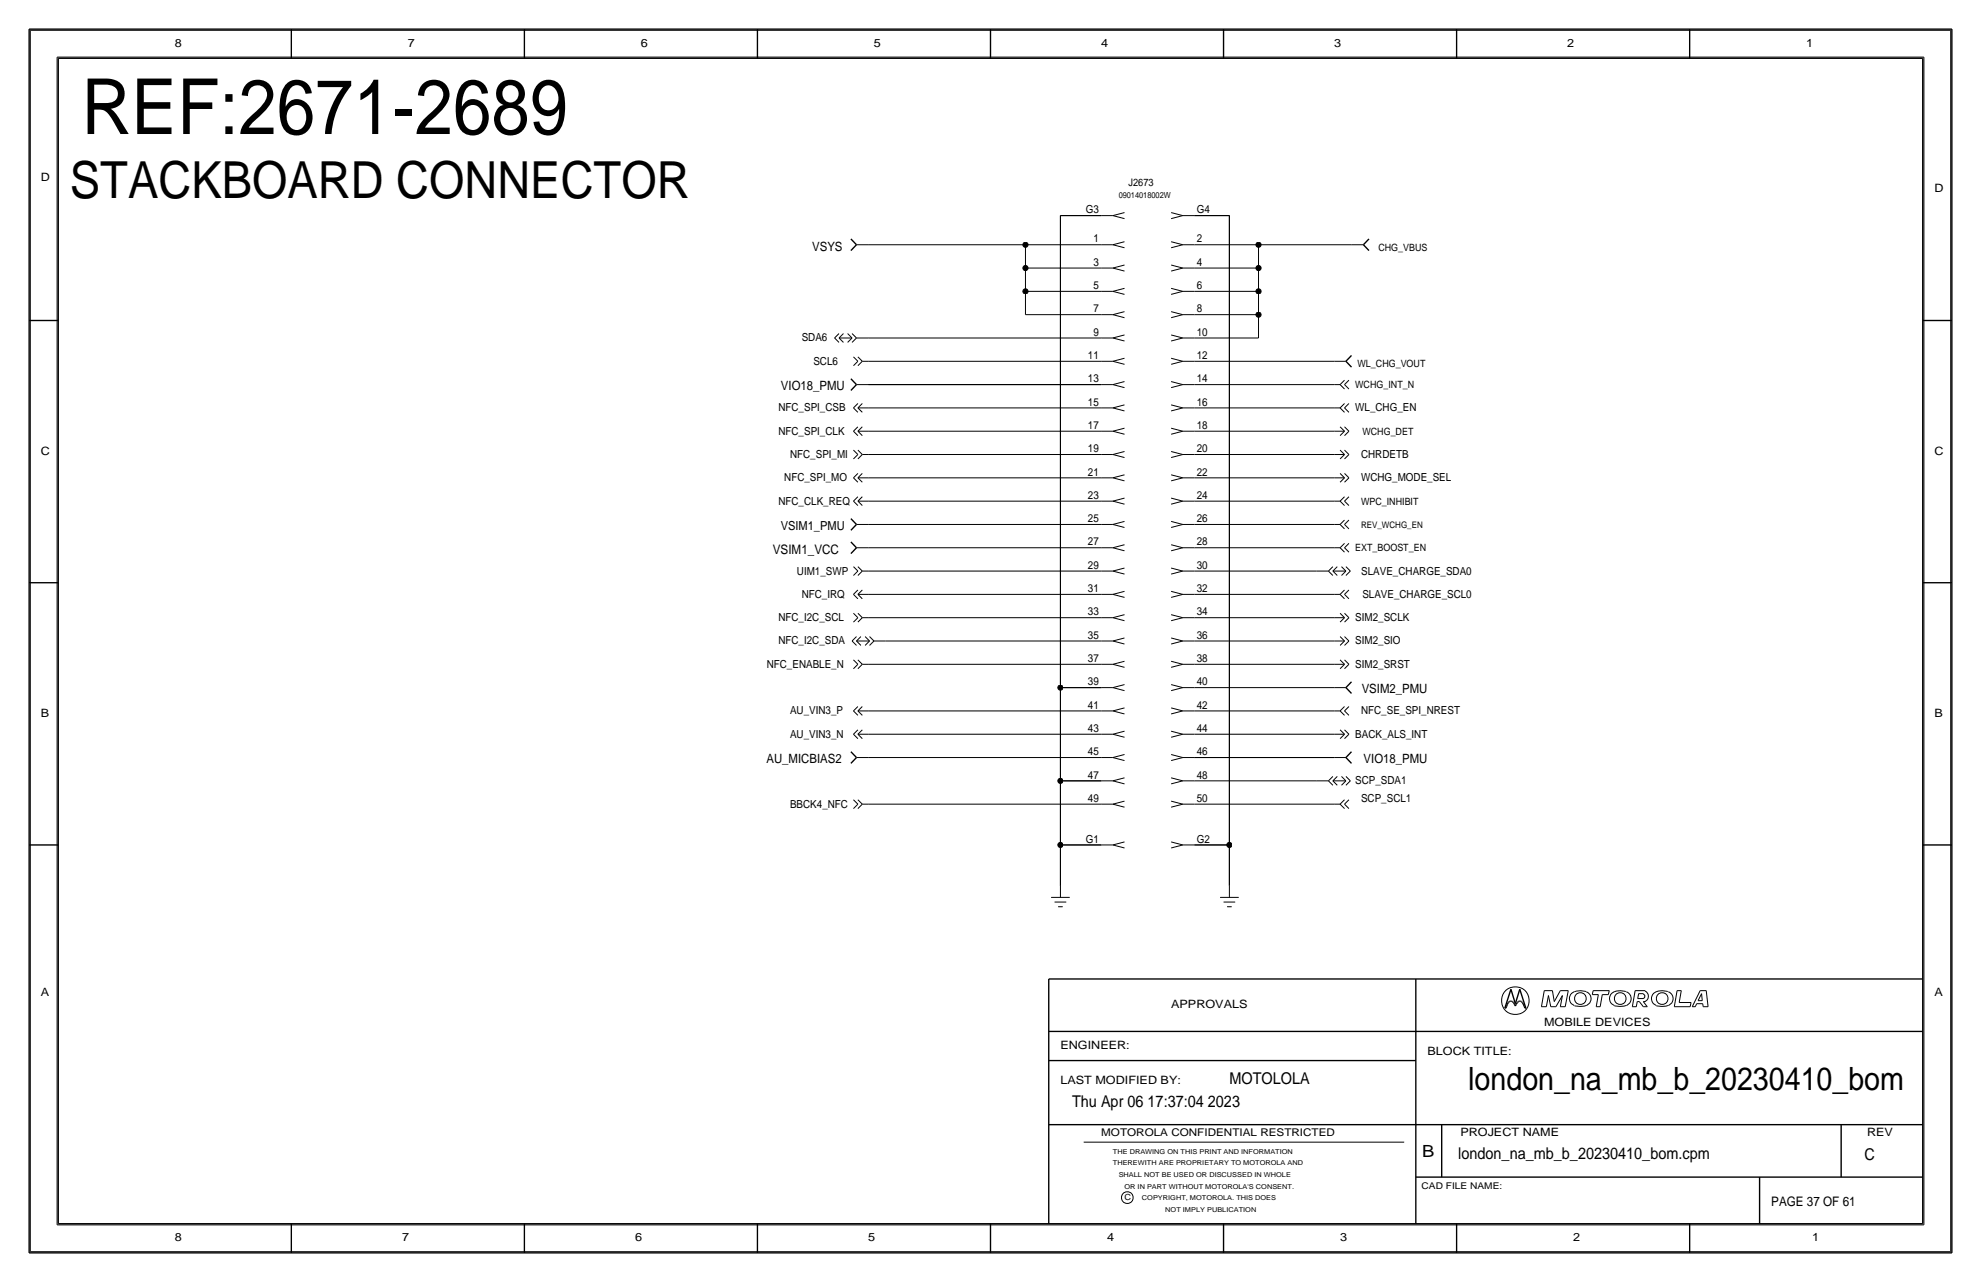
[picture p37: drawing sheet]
<svg xmlns="http://www.w3.org/2000/svg" width="432mm" height="279mm" viewBox="0 0 432 279" stroke-linecap="round" stroke-linejoin="round" font-family="sans-serif">
<defs><g id="words">
<text font-size="16.8" x="17.8" y="29.2">REF:2671-2689</text>
<text font-size="11.1" x="15.2" y="43.2">STACKBOARD CONNECTOR</text>
<text font-size="7" x="320" y="237.5">london_na_mb_b_20230410_bom</text>
<text font-size="3.7" x="310" y="252.1">B</text>
<g font-size="3.5">
<text x="268" y="236.2">MOTOLOLA</text>
<text x="233.7" y="241.3">Thu Apr 06 17:37:04 2023</text>
<text x="317.9" y="252.6">london_na_mb_b_20230410_bom.cpm</text>
<text x="406.4" y="252.7">C</text>
</g>
<g font-size="2.9">
<text x="168.4" y="120.7">VSIM1_VCC</text>
<text x="386.1" y="262.9">PAGE 37 OF 61</text>
</g>
<g font-size="2.8">
<text x="177" y="54.6">VSYS</text>
<text x="170.2" y="85.1">VIO18_PMU</text>
<text x="296.8" y="151.1">VSIM2_PMU</text>
<text x="167.1" y="166.4">AU_MICBIAS2</text>
<text x="297.2" y="166.4">VIO18_PMU</text>
</g>
<text font-size="2.7" x="170.2" y="115.6">VSIM1_PMU</text>
<g font-size="2.5">
<text x="38.1" y="10.2">8</text>
<text x="88.9" y="10.2">7</text>
<text x="139.7" y="10.2">6</text>
<text x="190.5" y="10.2">5</text>
<text x="240" y="10.2">4</text>
<text x="290.8" y="10.2">3</text>
<text x="341.6" y="10.2">2</text>
<text x="393.7" y="10.2">1</text>
<text x="8.9" y="39.4">D</text>
<text x="421.6" y="41.9">D</text>
<text x="8.9" y="99.1">C</text>
<text x="421.6" y="99.1">C</text>
<text x="8.9" y="156.2">B</text>
<text x="421.6" y="156.2">B</text>
<text x="8.9" y="217.2">A</text>
<text x="255.3" y="219.7">APPROVALS</text>
<text x="421.6" y="217.2">A</text>
<text x="336.5" y="223.5">MOBILE DEVICES</text>
<text x="231.1" y="228.6">ENGINEER:</text>
<text x="311.1" y="229.9">BLOCK TITLE:</text>
<text x="231.1" y="236.2">LAST MODIFIED BY:</text>
<text x="318.3" y="247.5">PROJECT NAME</text>
<text x="407" y="247.6">REV</text>
<text x="38.1" y="270.5">8</text>
<text x="87.6" y="270.5">7</text>
<text x="138.4" y="270.5">6</text>
<text x="189.2" y="270.5">5</text>
<text x="241.3" y="270.5">4</text>
<text x="292.1" y="270.5">3</text>
<text x="342.9" y="270.5">2</text>
<text x="395" y="270.5">1</text>
</g>
<g font-size="2.4">
<text x="236.7" y="46.5">G3</text>
<text x="260.9" y="46.5">G4</text>
<text x="238.3" y="52.8">1</text>
<text x="260.9" y="52.8">2</text>
<text x="238.3" y="57.9">3</text>
<text x="260.9" y="57.9">4</text>
<text x="238.3" y="63">5</text>
<text x="260.9" y="63">6</text>
<text x="238.3" y="68.1">7</text>
<text x="260.9" y="68.1">8</text>
<text x="174.8" y="74.4">SDA6</text>
<text x="238.3" y="73.2">9</text>
<text x="260.9" y="73.2">10</text>
<text x="177.3" y="79.5">SCL6</text>
<text x="237.1" y="83.3">13</text>
<text x="237.1" y="78.2">11</text>
<text x="260.9" y="83.3">14</text>
<text x="260.9" y="78.2">12</text>
<text x="169.7" y="89.7">NFC_SPI_CSB</text>
<text x="237.1" y="88.4">15</text>
<text x="260.9" y="88.4">16</text>
<text x="295.4" y="89.7">WL_CHG_EN</text>
<text x="169.7" y="94.7">NFC_SPI_CLK</text>
<text x="237.1" y="93.5">17</text>
<text x="260.9" y="93.5">18</text>
<text x="172.2" y="99.8">NFC_SPI_MI</text>
<text x="237.1" y="98.6">19</text>
<text x="260.9" y="98.6">20</text>
<text x="296.7" y="99.8">CHRDETB</text>
<text x="170.9" y="104.9">NFC_SPI_MO</text>
<text x="237.1" y="103.6">21</text>
<text x="260.9" y="103.6">22</text>
<text x="296.7" y="104.9">WCHG_MODE_SEL</text>
<text x="169.7" y="110">NFC_CLK_REQ</text>
<text x="237.1" y="113.8">25</text>
<text x="237.1" y="108.7">23</text>
<text x="260.9" y="113.8">26</text>
<text x="260.9" y="108.7">24</text>
<text x="237.1" y="118.9">27</text>
<text x="260.9" y="118.9">28</text>
<text x="173.7" y="125.2">UIM1_SWP</text>
<text x="237.1" y="124">29</text>
<text x="260.9" y="124">30</text>
<text x="296.7" y="125.2">SLAVE_CHARGE_SDA0</text>
<text x="174.8" y="130.3">NFC_IRQ</text>
<text x="237.1" y="129">31</text>
<text x="260.9" y="129">32</text>
<text x="297" y="130.3">SLAVE_CHARGE_SCL0</text>
<text x="169.7" y="135.4">NFC_I2C_SCL</text>
<text x="237.1" y="134.1">33</text>
<text x="260.9" y="134.1">34</text>
<text x="295.4" y="135.4">SIM2_SCLK</text>
<text x="169.7" y="140.5">NFC_I2C_SDA</text>
<text x="237.1" y="139.2">35</text>
<text x="260.9" y="139.2">36</text>
<text x="295.4" y="140.5">SIM2_SIO</text>
<text x="167.1" y="145.5">NFC_ENABLE_N</text>
<text x="237.1" y="149.4">39</text>
<text x="237.1" y="144.3">37</text>
<text x="260.9" y="149.4">40</text>
<text x="260.9" y="144.3">38</text>
<text x="295.4" y="145.5">SIM2_SRST</text>
<text x="172.2" y="155.7">AU_VIN3_P</text>
<text x="237.1" y="154.4">41</text>
<text x="260.9" y="154.4">42</text>
<text x="296.7" y="155.7">NFC_SE_SPI_NREST</text>
<text x="172.2" y="160.8">AU_VIN3_N</text>
<text x="237.1" y="159.5">43</text>
<text x="260.9" y="159.5">44</text>
<text x="295.4" y="160.8">BACK_ALS_INT</text>
<text x="237.1" y="164.6">45</text>
<text x="260.9" y="164.6">46</text>
<text x="237.1" y="169.7">47</text>
<text x="260.9" y="169.7">48</text>
<text x="295.4" y="170.9">SCP_SDA1</text>
<text x="172.2" y="176">BBCK4_NFC</text>
<text x="237.1" y="174.8">49</text>
<text x="260.9" y="174.8">50</text>
<text x="296.7" y="174.8">SCP_SCL1</text>
<text x="236.7" y="183.6">G1</text>
<text x="260.9" y="183.6">G2</text>
</g>
<g font-size="2.3">
<text x="246" y="40.6">J2673</text>
<text x="240" y="247.6">MOTOROLA CONFIDENTIAL RESTRICTED</text>
</g>
<g font-size="2.2">
<text x="300.5" y="54.6">CHG_VBUS</text>
<text x="295.9" y="80">WL_CHG_VOUT</text>
<text x="295.4" y="84.6">WCHG_INT_N</text>
<text x="297" y="94.7">WCHG_DET</text>
<text x="296.7" y="110">WPC_INHIBIT</text>
<text x="295.4" y="120.1">EXT_BOOST_EN</text>
</g>
<g font-size="2">
<text x="296.7" y="115.1">REV_WCHG_EN</text>
<text x="309.9" y="259.1">CAD FILE NAME:</text>
</g>
<g font-size="1.8">
<text x="243.8" y="43.2">09014018002W</text>
<text x="245.1" y="261.6">C</text>
</g>
<g font-size="1.5">
<text x="242.6" y="251.5">THE DRAWING ON THIS PRINT AND INFORMATION</text>
<text x="242.6" y="254">THEREWITH ARE PROPRIETARY TO MOTOROLA AND</text>
<text x="243.8" y="256.5">SHALL NOT BE USED OR DISCUSSED IN WHOLE</text>
<text x="245.1" y="259.1">OR IN PART WITHOUT MOTOROLA'S CONSENT.</text>
<text x="248.9" y="261.6">COPYRIGHT, MOTOROLA. THIS DOES</text>
<text x="254" y="264.2">NOT IMPLY PUBLICATION</text>
</g>
</g></defs>
<!-- layer: Nets -->
<g fill="none" stroke="#000" stroke-width=".22">
<path d="M189.2 53.3h34.3zM223.5 53.3h16.5zM223.5 53.3v5.1zM223.5 58.4h16.5zM223.5 58.4v5.1zM231.1 47v102.9zM231.1 47h8.9zM260.3 47h7.7zM260.3 53.3h14zM260.3 58.4h14zM268 47v137.1zM274.3 53.3h20.3z"/>
<path d="M274.3 58.4v5.1zM274.3 53.3v5.1zM189.2 73.7h50.8zM189.2 78.7h50.8zM223.5 63.5h16.5zM223.5 63.5v5.1zM223.5 68.6h16.5zM260.3 78.7h30.5zM260.3 73.7h14zM260.3 68.6h14zM260.3 63.5h14zM274.3 68.6v5.1z"/>
<path d="M274.3 63.5v5.1zM189.2 83.8h50.8zM189.2 94h50.8zM189.2 99.1h50.8zM189.2 88.9h50.8zM260.3 83.8h30.5zM260.3 88.9h30.5zM260.3 94h30.5zM260.3 99.1h30.5zM189.2 114.3h50.8zM189.2 119.4h50.8zM189.2 109.2h50.8z"/>
<path d="M189.2 104.1h50.8zM260.3 104.1h30.5zM260.3 109.2h30.5zM260.3 114.3h30.5zM260.3 119.4h30.5zM189.2 134.6h50.8zM189.2 129.5h50.8zM189.2 124.5h50.8zM193 139.7h47zM260.3 124.5h26.7zM260.3 129.5h30.5zM260.3 134.6h30.5z"/>
<path d="M260.3 139.7h30.5zM189.2 154.9h50.8zM189.2 144.8h50.8zM231.1 149.9v20.3zM231.1 149.9h8.9zM260.3 149.9h30.5zM260.3 144.8h30.5zM260.3 154.9h30.5zM189.2 165.1h50.8zM189.2 175.3h50.8zM189.2 160h50.8zM231.1 170.2v13.9z"/>
<path d="M231.1 170.2h8.9zM260.3 165.1h30.5zM260.3 170.2h26.7zM260.3 160h30.5zM260.3 175.3h30.5zM231.1 184.1v8.9zM231.1 184.1h8.9zM260.3 184.1h7.7zM268 184.1v8.9z"/>
</g>
<g fill="#000" stroke="#000" stroke-width=".22">
<circle cx="223.5" cy="58.4" r=".56"/>
<circle cx="223.5" cy="53.3" r=".56"/>
<circle cx="274.3" cy="53.3" r=".56"/>
<circle cx="274.3" cy="58.4" r=".56"/>
<circle cx="223.5" cy="63.5" r=".56"/>
<circle cx="274.3" cy="68.6" r=".56"/>
<circle cx="274.3" cy="63.5" r=".56"/>
<circle cx="231.1" cy="149.9" r=".56"/>
<circle cx="231.1" cy="170.2" r=".56"/>
<circle cx="231.1" cy="184.1" r=".56"/>
<circle cx="268" cy="184.1" r=".56"/>
</g>
<!-- layer: Components -->
<g fill="none" stroke="#000" stroke-width=".22">
<path d="M186.7 53.3h2.5zM240 58.4h2.6zM240 53.3h2.6zM240 47h2.6zM242.6 58.4l2.5-.6zM242.6 58.4l2.5 .7zM242.6 53.3l2.5-.6zM242.6 53.3l2.5 .7zM242.6 47l2.5-.7zM242.6 47l2.5 .7zM255.3 57.8l2.5 .6zM255.3 59.1l2.5-.7z"/>
<path d="M255.3 52.7l2.5 .6zM255.3 54l2.5-.7zM255.3 46.3l2.5 .7zM255.3 47.7l2.5-.7zM257.8 58.4h2.5zM257.8 53.3h2.5zM257.8 47h2.5zM294.6 53.3h2.6zM181.9 73.7l1 .9zM181.9 73.7l1-1zM182.9 73.7l.9 .9zM182.9 73.7h2.8z"/>
<path d="M182.9 73.7l.9-1zM184.8 72.7l.9 1zM185.7 73.7l-.9 .9zM185.7 74.6l1-.9zM185.7 72.7l1 1zM186 77.8l1 .9zM186.7 73.7h2.5zM187 78.7l-1 1zM187 77.8l1 .9zM188 78.7l-1 1zM188 78.7h1.2zM240 73.7h2.6z"/>
<path d="M240 78.7h2.6zM240 68.6h2.6zM240 63.5h2.6zM242.6 73.7l2.5-.7zM242.6 73.7l2.5 .6zM242.6 78.7l2.5-.6zM242.6 78.7l2.5 .7zM242.6 68.6l2.5-.7zM242.6 68.6l2.5 .6zM242.6 63.5l2.5-.7zM242.6 63.5l2.5 .7zM255.3 78.1l2.5 .6z"/>
<path d="M255.3 79.4l2.5-.7zM255.3 73l2.5 .7zM255.3 74.3l2.5-.6zM255.3 67.9l2.5 .7zM255.3 69.2l2.5-.6zM255.3 62.8l2.5 .7zM255.3 64.2l2.5-.7zM257.8 78.7h2.5zM257.8 73.7h2.5zM257.8 68.6h2.5zM257.8 63.5h2.5zM290.8 78.7h2.6z"/>
<path d="M186 98.1l1 1zM186 94l1 .9zM186 88.9l1 1zM186.7 83.8h2.5zM187 99.1l-1 .9zM187 98.1l1 1zM187 93l-1 1zM187 94h2.2zM187 94l1 .9zM187 87.9l-1 1zM187 88.9h2.2zM187 88.9l1 1z"/>
<path d="M187 88.9l1-1zM188 99.1h1.2zM188 93l-1 1zM240 99.1h2.6zM240 94h2.6zM240 88.9h2.6zM240 83.8h2.6zM242.6 99.1l2.5-.7zM242.6 99.1l2.5 .6zM242.6 94l2.5-.7zM242.6 94l2.5 .6zM242.6 88.9l2.5-.7z"/>
<path d="M242.6 88.9l2.5 .7zM242.6 83.8l2.5-.6zM242.6 83.8l2.5 .7zM255.3 93.3l2.5 .7zM255.3 94.6l2.5-.6zM255.3 98.4l2.5 .7zM255.3 99.7l2.5-.6zM255.3 88.2l2.5 .7zM255.3 89.6l2.5-.7zM255.3 83.2l2.5 .6zM255.3 84.5l2.5-.7zM257.8 94h2.5z"/>
<path d="M257.8 99.1h2.5zM257.8 88.9h2.5zM257.8 83.8h2.5zM290.8 99.1h2.3zM290.8 94h2.3zM290.8 88.9h1.3zM290.8 83.8h1.3zM292.1 98.1l1 1zM292.1 93l1 1zM292.1 94.9l1-.9zM292.1 88.9l1 1zM292.1 83.8l1 1z"/>
<path d="M293.1 98.1l.9 1zM293.1 99.1l-1 .9zM293.1 93l.9 1zM293.1 94.9l.9-.9zM293.1 88.9l.9 1zM293.1 88.9l.9-1zM293.1 87.9l-1 1zM293.1 83.8l.9 1zM293.1 83.8l.9-.9zM293.1 82.9l-1 .9zM186 109.2l1 1zM186 104.1l1 1z"/>
<path d="M186.7 119.4h2.5zM186.7 114.3h2.5zM187 108.3l-1 .9zM187 109.2h2.2zM187 109.2l1 1zM187 109.2l1-.9zM187 103.2l-1 .9zM187 104.1h2.2zM187 104.1l1 1zM187 100l1-.9zM188 103.2l-1 .9zM240 119.4h2.6z"/>
<path d="M240 114.3h2.6zM240 109.2h2.6zM240 104.1h2.6zM242.6 119.4l2.5-.7zM242.6 119.4l2.5 .6zM242.6 114.3l2.5-.7zM242.6 114.3l2.5 .7zM242.6 109.2l2.5-.6zM242.6 109.2l2.5 .7zM242.6 104.1l2.5-.6zM242.6 104.1l2.5 .7zM255.3 118.7l2.5 .7z"/>
<path d="M255.3 113.6l2.5 .7zM255.3 115l2.5-.7zM255.3 108.6l2.5 .6zM255.3 109.9l2.5-.7zM255.3 103.5l2.5 .6zM255.3 104.8l2.5-.7zM257.8 119.4h2.5zM257.8 114.3h2.5zM257.8 109.2h2.5zM257.8 104.1h2.5zM290.8 104.1h2.3zM290.8 109.2h1.3z"/>
<path d="M290.8 114.3h1.3zM290.8 119.4h1.3zM292.1 103.2l1 .9zM292.1 109.2l1 1zM292.1 114.3l1 1zM292.1 119.4l1 .9zM293.1 103.2l.9 .9zM293.1 105.1l.9-1zM293.1 104.1l-1 1zM293.1 100l.9-.9zM293.1 109.2l.9 1zM293.1 109.2l.9-.9z"/>
<path d="M293.1 108.3l-1 .9zM293.1 114.3l.9 1zM293.1 114.3l.9-1zM293.1 113.3l-1 1zM293.1 119.4l.9 .9zM293.1 118.4l-1 1zM294 118.4l-.9 1zM185.7 139.7l1 1zM185.7 139.7l1-1zM186 133.7l1 .9zM186 123.5l1 1zM186 129.5l1 1z"/>
<path d="M186.7 139.7l1 1zM186.7 139.7h2.8zM187 134.6l-1 1zM187 133.7l1 .9zM187 135.6l1-1zM187 124.5l-1 .9zM187 123.5l1 1zM187 128.6l-1 .9zM187 129.5h2.2zM187 129.5l1-.9zM187 129.5l1 1zM187.7 138.7l-1 1z"/>
<path d="M188 134.6h1.2zM188 124.5l-1 .9zM188 124.5h1.2zM188.6 138.7l.9 1zM189.5 139.7l-.9 1zM189.5 138.7l1 1zM190.5 139.7h2.5zM240 139.7h2.6zM240 134.6h2.6zM240 129.5h2.6zM240 124.5h2.6zM242.6 139.7l2.5-.7z"/>
<path d="M242.6 139.7l2.5 .7zM242.6 134.6l2.5-.6zM242.6 134.6l2.5 .7zM242.6 129.5l2.5-.6zM242.6 129.5l2.5 .7zM242.6 124.5l2.5-.7zM242.6 124.5l2.5 .6zM255.3 139l2.5 .7zM255.3 134l2.5 .6zM255.3 135.3l2.5-.7zM255.3 128.9l2.5 .6zM255.3 130.2l2.5-.7z"/>
<path d="M255.3 123.8l2.5 .7zM255.3 125.1l2.5-.6zM255.3 120l2.5-.6zM257.8 139.7h2.5zM257.8 134.6h2.5zM257.8 129.5h2.5zM257.8 124.5h2.5zM287 124.5h2.6zM289.6 124.5l.9 .9zM289.6 124.5l.9-1zM290.5 124.5l1 .9zM290.5 124.5l1-1z"/>
<path d="M290.5 124.5h2.9zM290.8 139.7h2.3zM290.8 134.6h2.3zM290.8 129.5h1.3zM292.1 138.7l1 1zM292.1 133.7l1 .9zM292.1 129.5l1 1zM292.4 123.5l1 1zM293.1 138.7l.9 1zM293.1 139.7l-1 1zM293.1 135.6l.9-1zM293.1 133.7l.9 .9z"/>
<path d="M293.1 134.6l-1 1zM293.1 129.5l.9 1zM293.1 128.6l-1 .9zM293.4 124.5l-1 .9zM293.4 125.4l.9-.9zM293.4 123.5l.9 1zM294 139.7l-.9 1zM294 128.6l-.9 .9zM186 143.8l1 1zM186 154.9l1 1zM187 144.8l-1 .9zM187 143.8l1 1z"/>
<path d="M187 145.7l1-.9zM187 159.1l-1 .9zM187 154l-1 .9zM187 154.9h2.2zM187 154.9l1-.9zM187 154.9l1 1zM188 144.8h1.2zM189.5 140.7l1-1zM240 154.9h2.6zM240 149.9h2.6zM240 144.8h2.6zM242.6 154.9l2.5-.6z"/>
<path d="M242.6 154.9l2.5 .7zM242.6 149.9l2.5-.7zM242.6 149.9l2.5 .6zM242.6 144.8l2.5-.7zM242.6 144.8l2.5 .6zM255.3 159.4l2.5 .6zM255.3 154.3l2.5 .6zM255.3 155.6l2.5-.7zM255.3 149.2l2.5 .7zM255.3 150.5l2.5-.6zM255.3 140.4l2.5-.7zM255.3 144.1l2.5 .7z"/>
<path d="M255.3 145.4l2.5-.6zM257.8 154.9h2.5zM257.8 149.9h2.5zM257.8 144.8h2.5zM290.8 144.8h2.3zM290.8 149.9h2.6zM290.8 154.9h1.3zM292.1 145.7l1-.9zM292.1 143.8l1 1zM292.1 154.9l1 1zM292.1 159.1l1 .9zM293.1 145.7l.9-.9z"/>
<path d="M293.1 143.8l.9 1zM293.1 154.9l.9 1zM293.1 154l-1 .9zM293.1 159.1l.9 .9zM294 154l-.9 .9zM186 174.3l1 1zM186 160l1 1zM186.7 165.1h2.5zM187 175.3l-1 .9zM187 174.3l1 1zM187 160h2.2zM187 160l1-.9z"/>
<path d="M187 160l1 1zM188 175.3l-1 .9zM188 175.3h1.2zM240 170.2h2.6zM240 165.1h2.6zM240 160h2.6zM240 175.3h2.6zM242.6 170.2l2.5-.7zM242.6 170.2l2.5 .6zM242.6 165.1l2.5-.7zM242.6 165.1l2.5 .7zM242.6 160l2.5-.6z"/>
<path d="M242.6 160l2.5 .7zM242.6 175.3l2.5-.7zM242.6 175.3l2.5 .6zM255.3 169.5l2.5 .7zM255.3 170.8l2.5-.6zM255.3 164.4l2.5 .7zM255.3 165.8l2.5-.7zM255.3 160.7l2.5-.7zM255.3 174.6l2.5 .7zM255.3 175.9l2.5-.6zM257.8 170.2h2.5zM257.8 165.1h2.5z"/>
<path d="M257.8 160h2.5zM257.8 175.3h2.5zM287 170.2h2.6zM289.6 170.2l.9 .9zM289.6 170.2l.9-1zM290.5 170.2l1 .9zM290.5 170.2h2.9zM290.8 175.3h1.3zM290.8 165.1h2.6zM290.8 160h2.3zM291.5 169.2l-1 1zM292.1 175.3l1 .9z"/>
<path d="M292.4 171.1l1-.9zM292.4 169.2l1 1zM293.1 175.3l.9 .9zM293.1 175.3l.9-1zM293.1 174.3l-1 1zM293.1 161l.9-1zM293.1 160l-1 1zM293.4 171.1l.9-.9zM293.4 169.2l.9 1zM229.1 195.6h4.1zM229.9 196.6h2.5zM230.6 197.6h1z"/>
<path d="M231.1 193v2.6zM240 184.1h2.6zM242.6 184.1l2.5-.6zM242.6 184.1l2.5 .7zM255.3 183.5l2.5 .6zM255.3 184.8l2.5-.7zM257.8 184.1h2.5zM265.9 195.6h4.1zM266.7 196.6h2.5zM267.5 197.6h1zM268 193v2.6z"/>
</g>
<g fill="none" stroke="#000" stroke-width=".3">
<path d="M185.5 52.1l1.2 1.2zM186.7 53.3l-1.2 1.3zM297.2 53.3l1.2 1.3zM298.4 52.1l-1.2 1.2zM293.4 78.7l1.2 1.3zM294.6 77.5l-1.2 1.2zM185.5 82.5l1.2 1.3zM186.7 83.8l-1.2 1.3zM185.5 118.1l1.2 1.3zM185.5 113l1.2 1.3zM186.7 119.4l-1.2 1.3zM186.7 114.3l-1.2 1.3z"/>
<path d="M293.4 149.9l1.2 1.2zM294.6 148.6l-1.2 1.3zM185.5 163.8l1.2 1.3zM186.7 165.1l-1.2 1.3zM293.4 165.1l1.2 1.3zM294.6 163.8l-1.2 1.3z"/>
</g>
<!-- layer: Page Border and Title Block -->
<g fill="none" stroke="#000" stroke-width=".3">
<path d="M6.3 6.4h419.1zM6.3 6.4v266.6zM12.7 12.7h406.4zM12.7 12.7v254zM63.5 6.4v6.3zM114.3 6.4v6.3zM165.1 6.4v6.3zM215.9 6.4v6.3zM266.7 6.4v6.3zM317.5 6.4v6.3zM368.3 6.4v6.3zM419.1 12.7v254z"/>
<path d="M425.4 6.4v266.6zM6.3 69.8h6.4zM419.1 69.8h6.3zM6.3 127h6.4zM419.1 127h6.3zM6.3 184.1h6.4zM419.1 184.1h6.3zM228.6 213.4v53.3zM228.6 213.4h190.5zM308.6 213.4v53.3zM328 219.7h.2zM328.4 219.4l-.2 .3z"/>
<path d="M328.6 218.8l-.2 .6zM328.8 218.5l-.2 .3zM329 218.3l.2-.1zM329 218.3l-.2 .2zM329.2 218.2h.2zM329.3 215.6l1 3.1zM329.3 215.6l-1.3 4.1zM329.4 218.2l.2 .1zM329.6 218.3l.3 .2zM329.9 218.5l.2 .3zM330.1 218.8l.2 .5zM330.5 218.8l-.2 .5z"/>
<path d="M330.8 218.5l-.3 .3zM331 218.3l-.2 .2zM331 218.3l.2-.1zM331.2 218.2h.2zM331.3 215.6l1.3 4.1zM331.3 215.6l-1 3.1zM331.4 218.2l.2 .1zM331.6 218.3l.2 .2zM331.8 218.5l.2 .3zM332 218.8l.3 .6zM332.3 219.4l.1 .3zM332.4 219.7h.2z"/>
<path d="M228.6 224.8h190.5zM228.6 231.1h80zM228.6 245.1h190.5zM308.6 256.5h110.5zM314.2 245.1v11.4zM383.5 256.5v10.2zM401.3 245.1v11.4zM6.3 273h419.1zM12.7 266.7h406.4zM63.5 266.7v6.3zM114.3 266.7v6.3zM165.1 266.7v6.3z"/>
<path d="M215.9 266.7v6.3zM266.7 266.7v6.3zM317.5 266.7v6.3zM368.3 266.7v6.3z"/>
</g>
<g fill="none" stroke="#000" stroke-width=".22">
<path d="M6.6 6.6h418.6zM6.6 6.6v266.2zM12.4 12.4h407zM12.4 12.4v254.6zM419.4 12.4v254.6zM425.2 6.6v266.2zM336 219.4h1.1zM336.6 215.9h1.8zM336.6 215.9l-.6 3.5zM337.5 217l-.4 2.4zM337.5 217l.5 2.4zM338 219.4h1.1z"/>
<path d="M338.4 215.9l.4 2.4zM340.1 215.9l-1.3 2.4zM340.1 215.9h1.7zM340.1 219.4h1.1zM340.6 217l-.5 2.4zM340.6 217l-1.5 2.4zM341.8 215.9l-.6 3.5zM343.1 216.2a1.6 1.6 0 0 0-1 1.5 1.6 1.6 0 0 0 1.1 1.5M345.7 216.1h-.2a4 4 0 0 0-2.3 .1M345.7 216.2a1.59 1.59 0 0 1 1.1 1.5 1.59 1.59 0 0 1-1.1 1.5l-1.4 .1-1.1-.1M347.1 216.8h1.3zM347.3 215.9l-.2 .9z"/>
<path d="M347.3 215.9h3.5zM347.9 219.4h.9zM348.4 216.8l-.5 2.6zM349.2 216.8l-.4 2.6zM349.2 216.8h1.4zM350.8 215.9l-.2 .9zM354.4 216.1a3.1 3.1 0 0 0-3.3 .7 1.62 1.62 0 0 0 .8 2.4M354.4 219.2l-1.4 .1-1.1-.1M354.5 216.2a1.59 1.59 0 0 1 1 1.5 1.59 1.59 0 0 1-1 1.5M355.8 219.4h.9zM356.4 215.9l-.6 3.5zM356.4 215.9h2.2z"/>
<path d="M356.9 218.3h.4zM356.9 218.3l-.2 1.1zM357 217.6h1.2zM357.2 216.6l-.2 1zM357.2 216.6h1zM357.3 218.3l.9 1.1zM358.1 216.7a.5 .5 0 0 1 .4 .4 .5 .5 0 0 1-.4 .5M358.2 219.4h.9zM358.2 218.3l.9 1.1zM358.2 218.3h.4zM358.5 216a1.24 1.24 0 0 1 .8 1.1 1.24 1.24 0 0 1-.8 1.2M363.5 216.1a3.1 3.1 0 0 0-3.3 .7 1.62 1.62 0 0 0 .8 2.4"/>
<path d="M363.6 219.2l-1.4 .1-1.2-.1M363.6 216.2a1.59 1.59 0 0 1 1.1 1.5 1.59 1.59 0 0 1-1.1 1.5M364.9 219.4h3.5zM365.6 215.9l-.7 3.5zM365.6 215.9h.9zM366 218.5h2.6zM366.5 215.9l-.5 2.6zM368.6 218.5l-.2 .9zM368.9 219.4h.6zM369.8 218.7l-.3 .7zM369.8 218.7h1.3zM370.1 218.1h.9z"/>
<path d="M370.6 215.9l-1.7 3.5zM370.6 215.9h1.3zM370.9 216.6l-.8 1.5zM370.9 216.6l.1 1.5zM371.1 218.7l.1 .7zM371.2 219.4h1.1zM371.9 215.9l.4 3.5zM236.2 248.9h69.9zM6.6 272.8h418.6zM12.4 267h407z"/>
<circle cx="330.3" cy="218.1" r="3"/>
<circle cx="344.5" cy="217.6" r="1.28"/>
<circle cx="353.2" cy="217.6" r="1.28"/>
<circle cx="362.3" cy="217.6" r="1.28"/>
<circle cx="245.7" cy="261" r="1.28"/>
</g>
<use href="#words"/>
</svg>
